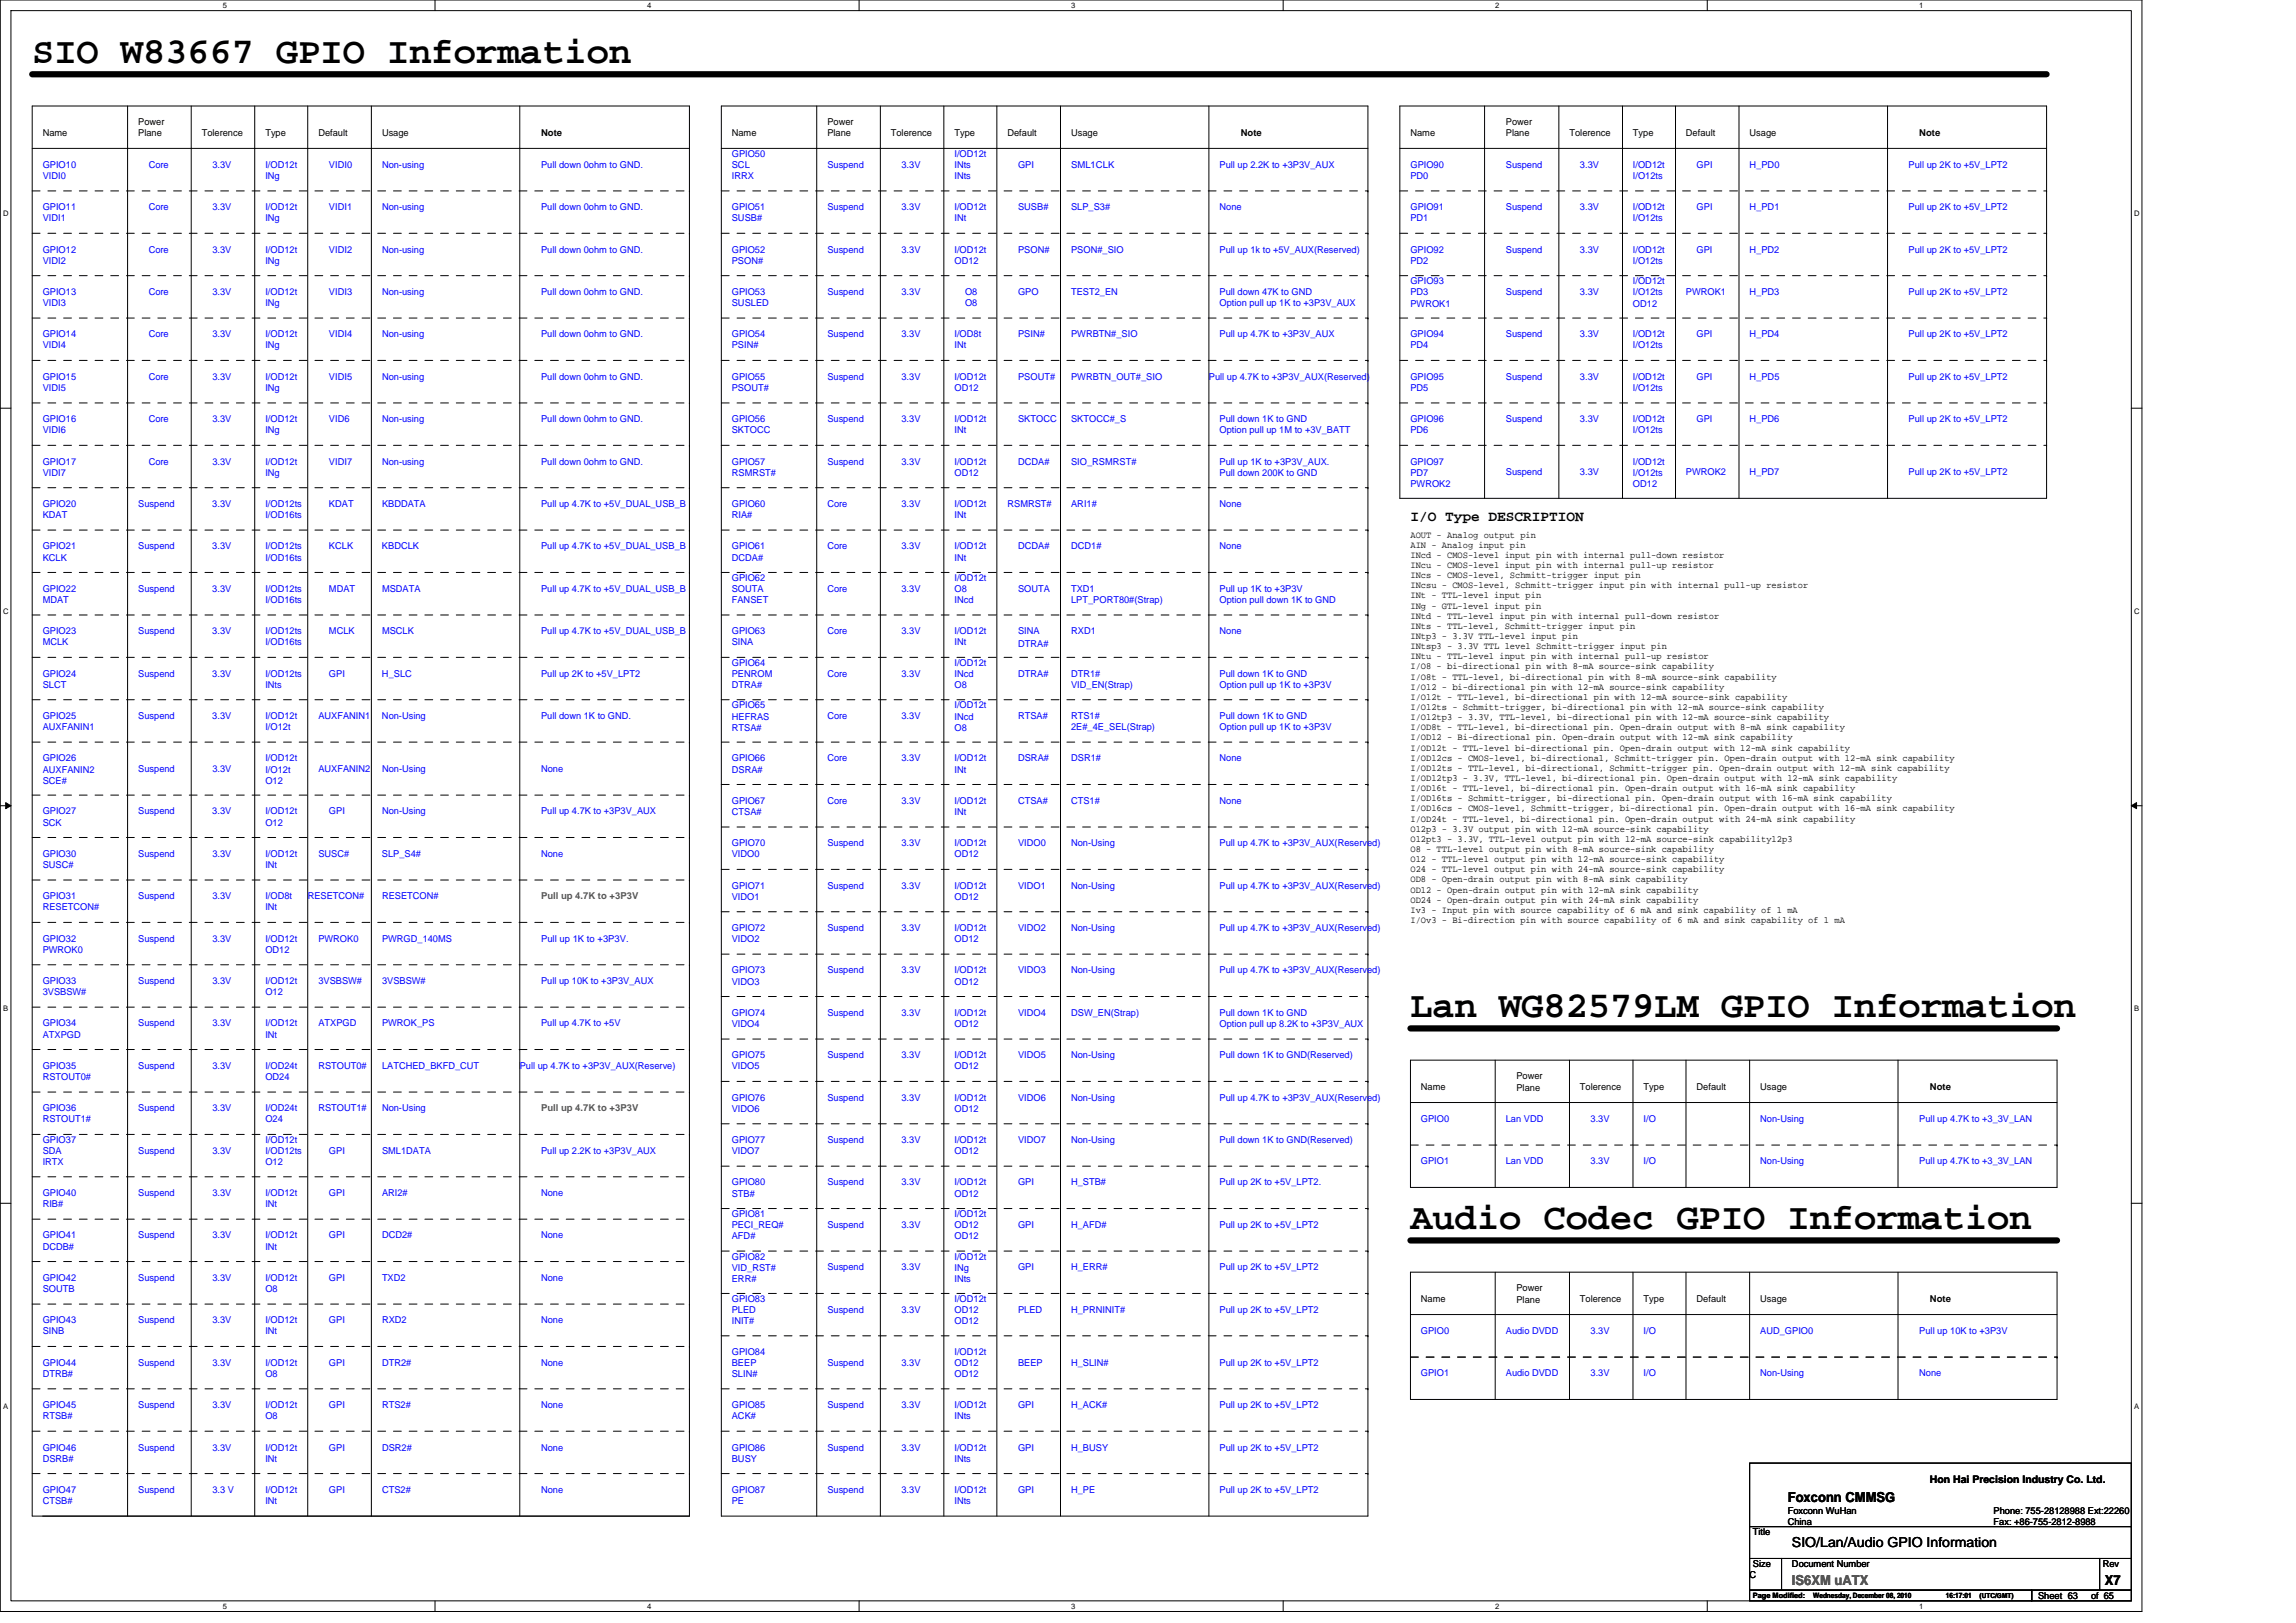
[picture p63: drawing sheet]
<svg xmlns="http://www.w3.org/2000/svg" width="297mm" height="210mm" viewBox="0 0 297 210" stroke-linecap="round" stroke-linejoin="round" font-family="sans-serif">
<defs><g id="words">
<g font-size="4.8">
<text x="4.2" y="8.1">SIO W83667 GPIO Information</text>
<text x="182.5" y="131.6">Lan WG82579LM GPIO Information</text>
<text x="182.5" y="159">Audio Codec GPIO Information</text>
</g>
<text font-size="1.9" x="182.5" y="67.5">I/O Type DESCRIPTION</text>
<g font-size="1.8">
<text x="231.3" y="194.4">Foxconn CMMSG</text>
<text x="231.8" y="200.2">SIO/Lan/Audio GPIO Information</text>
<text x="272.3" y="205.1">X7</text>
</g>
<text font-size="1.8" fill="#f00" x="231.8" y="205.1">IS6XM uATX</text>
<text font-size="1.4" x="249.7" y="191.9">Hon Hai Precision Industry Co. Ltd.</text>
<g font-size="1.2">
<text x="5.5" y="17.6">Name</text>
<text x="17.9" y="16.2">Power</text>
<text x="17.9" y="17.7">Plane</text>
<text x="26.1" y="17.6">Tolerence</text>
<text x="34.3" y="17.6">Type</text>
<text x="41.2" y="17.6">Default</text>
<text x="49.4" y="17.6">Usage</text>
<text x="70" y="17.6">Note</text>
<text x="94.7" y="17.6">Name</text>
<text x="107" y="16.2">Power</text>
<text x="107" y="17.7">Plane</text>
<text x="115.2" y="17.6">Tolerence</text>
<text x="123.5" y="17.6">Type</text>
<text x="130.3" y="17.6">Default</text>
<text x="138.6" y="17.6">Usage</text>
<text x="160.5" y="17.6">Note</text>
<text x="182.5" y="17.6">Name</text>
<text x="194.8" y="16.2">Power</text>
<text x="194.8" y="17.7">Plane</text>
<text x="203" y="17.6">Tolerence</text>
<text x="211.3" y="17.6">Type</text>
<text x="218.1" y="17.6">Default</text>
<text x="226.4" y="17.6">Usage</text>
<text x="248.3" y="17.6">Note</text>
<text x="182.5" y="69.6">AOUT - Analog output pin</text>
<text x="182.5" y="70.9">AIN - Analog input pin</text>
<text x="182.5" y="72.2">INcd - CMOS-level input pin with internal pull-down resistor</text>
<text x="182.5" y="73.5">INcu - CMOS-level input pin with internal pull-up resistor</text>
<text x="182.5" y="74.8">INcs - CMOS-level, Schmitt-trigger input pin</text>
<text x="182.5" y="76.1">INcsu - CMOS-level, Schmitt-trigger input pin with internal pull-up resistor</text>
<text x="182.5" y="77.4">INt - TTL-level input pin</text>
<text x="182.5" y="78.7">INg - GTL-level input pin</text>
<text x="182.5" y="80.1">INtd - TTL-level input pin with internal pull-down resistor</text>
<text x="182.5" y="81.4">INts - TTL-level, Schmitt-trigger input pin</text>
<text x="182.5" y="82.7">INtp3 - 3.3V TTL-level input pin</text>
<text x="182.5" y="84">INtsp3 - 3.3V TTL level Schmitt-trigger input pin</text>
<text x="182.5" y="85.3">INtu - TTL-level input pin with internal pull-up resistor</text>
<text x="182.5" y="86.6">I/O8 - bi-directional pin with 8-mA source-sink capability</text>
<text x="182.5" y="87.9">I/O8t - TTL-level, bi-directional pin with 8-mA source-sink capability</text>
<text x="182.5" y="89.2">I/O12 - bi-directional pin with 12-mA source-sink capability</text>
<text x="182.5" y="90.6">I/O12t - TTL-level, bi-directional pin with 12-mA source-sink capability</text>
<text x="182.5" y="91.9">I/O12ts - Schmitt-trigger, bi-directional pin with 12-mA source-sink capability</text>
<text x="182.5" y="93.2">I/O12tp3 - 3.3V, TTL-level, bi-directional pin with 12-mA source-sink capability</text>
<text x="182.5" y="94.5">I/OD8t - TTL-level, bi-directional pin. Open-drain output with 8-mA sink capability</text>
<text x="182.5" y="95.8">I/OD12 - Bi-directional pin. Open-drain output with 12-mA sink capability</text>
<text x="182.5" y="97.1">I/OD12t - TTL-level bi-directional pin. Open-drain output with 12-mA sink capability</text>
<text x="182.5" y="98.4">I/OD12cs - CMOS-level, bi-directional, Schmitt-trigger pin. Open-drain output with 12-mA sink capability</text>
<text x="182.5" y="99.7">I/OD12ts - TTL-level, bi-directional, Schmitt-trigger pin. Open-drain output with 12-mA sink capability</text>
<text x="182.5" y="101.1">I/OD12tp3 - 3.3V, TTL-level, bi-directional pin. Open-drain output with 12-mA sink capability</text>
<text x="182.5" y="102.4">I/OD16t - TTL-level, bi-directional pin. Open-drain output with 16-mA sink capability</text>
<text x="182.5" y="103.7">I/OD16ts - Schmitt-trigger, bi-directional pin. Open-drain output with 16-mA sink capability</text>
<text x="182.5" y="105">I/OD16cs - CMOS-level, Schmitt-trigger, bi-directional pin. Open-drain output with 16-mA sink capability</text>
<text x="182.5" y="106.3">I/OD24t - TTL-level, bi-directional pin. Open-drain output with 24-mA sink capability</text>
<text x="182.5" y="107.6">O12p3 - 3.3V output pin with 12-mA source-sink capability</text>
<text x="182.5" y="108.9">O12pt3 - 3.3V, TTL-level output pin with 12-mA source-sink capability12p3</text>
<text x="182.5" y="110.2">O8 - TTL-level output pin with 8-mA source-sink capability</text>
<text x="182.5" y="111.5">O12 - TTL-level output pin with 12-mA source-sink capability</text>
<text x="182.5" y="112.9">O24 - TTL-level output pin with 24-mA source-sink capability</text>
<text x="182.5" y="114.2">OD8 - Open-drain output pin with 8-mA sink capability</text>
<text x="182.5" y="115.5">OD12 - Open-drain output pin with 12-mA sink capability</text>
<text x="182.5" y="116.8">OD24 - Open-drain output pin with 24-mA sink capability</text>
<text x="182.5" y="118.1">Iv3 - Input pin with source capability of 6 mA and sink capability of 1 mA</text>
<text x="182.5" y="119.4">I/Ov3 - Bi-direction pin with source capability of 6 mA and sink capability of 1 mA</text>
<text x="183.8" y="141">Name</text>
<text x="196.2" y="139.7">Power</text>
<text x="196.2" y="141.1">Plane</text>
<text x="204.4" y="141">Tolerence</text>
<text x="212.6" y="141">Type</text>
<text x="219.5" y="141">Default</text>
<text x="227.7" y="141">Usage</text>
<text x="249.7" y="141">Note</text>
<text x="196.2" y="167.1">Power</text>
<text x="183.8" y="168.5">Name</text>
<text x="196.2" y="168.5">Plane</text>
<text x="204.4" y="168.5">Tolerence</text>
<text x="212.6" y="168.5">Type</text>
<text x="219.5" y="168.5">Default</text>
<text x="227.7" y="168.5">Usage</text>
<text x="249.7" y="168.5">Note</text>
<text x="231.3" y="195.9">Foxconn WuHan</text>
<text x="231.3" y="197.3">China</text>
<text x="257.9" y="195.9">Phone: 755-28128988 Ext:22260</text>
<text x="257.9" y="197.3">Fax: +86-755-2812-8988</text>
<text x="226.8" y="198.6">Title</text>
<text x="226.8" y="202.8">Size</text>
<text x="231.8" y="202.8">Document Number</text>
<text x="272" y="202.8">Rev</text>
<text x="226.4" y="204.1">C</text>
<text x="263.7" y="206.9">Sheet 63</text>
<text x="270.5" y="206.9">of 65</text>
</g>
<g font-size="1.2" fill="#00f">
<text x="5.5" y="21.7">GPIO10</text>
<text x="5.5" y="23.1">VIDI0</text>
<text x="19.2" y="21.7">Core</text>
<text x="27.5" y="21.7">3.3V</text>
<text x="34.3" y="21.7">I/OD12t</text>
<text x="34.3" y="23.1">INg</text>
<text x="42.6" y="21.7">VIDI0</text>
<text x="49.4" y="21.7">Non-using</text>
<text x="70" y="21.7">Pull down 0ohm to GND.</text>
<text x="94.7" y="20.3">GPIO50</text>
<text x="94.7" y="21.8">SCL</text>
<text x="94.7" y="23.2">IRRX</text>
<text x="107" y="21.7">Suspend</text>
<text x="116.6" y="21.7">3.3V</text>
<text x="123.5" y="20.3">I/OD12t</text>
<text x="123.5" y="21.8">INts</text>
<text x="123.5" y="23.2">INts</text>
<text x="131.7" y="21.7">GPI</text>
<text x="138.6" y="21.7">SML1CLK</text>
<text x="157.8" y="21.7">Pull up 2.2K to +3P3V_AUX</text>
<text x="182.5" y="21.7">GPIO90</text>
<text x="182.5" y="23.1">PD0</text>
<text x="194.8" y="21.7">Suspend</text>
<text x="204.4" y="21.7">3.3V</text>
<text x="211.3" y="21.7">I/OD12t</text>
<text x="211.3" y="23.1">I/O12ts</text>
<text x="219.5" y="21.7">GPI</text>
<text x="226.4" y="21.7">H_PD0</text>
<text x="246.9" y="21.7">Pull up 2K to +5V_LPT2</text>
<text x="5.5" y="27.2">GPIO11</text>
<text x="5.5" y="28.6">VIDI1</text>
<text x="19.2" y="27.2">Core</text>
<text x="27.5" y="27.2">3.3V</text>
<text x="34.3" y="27.2">I/OD12t</text>
<text x="34.3" y="28.6">INg</text>
<text x="42.6" y="27.2">VIDI1</text>
<text x="49.4" y="27.2">Non-using</text>
<text x="70" y="27.2">Pull down 0ohm to GND.</text>
<text x="94.7" y="27.2">GPIO51</text>
<text x="94.7" y="28.6">SUSB#</text>
<text x="107" y="27.2">Suspend</text>
<text x="116.6" y="27.2">3.3V</text>
<text x="123.5" y="27.2">I/OD12t</text>
<text x="123.5" y="28.6">INt</text>
<text x="131.7" y="27.2">SUSB#</text>
<text x="138.6" y="27.2">SLP_S3#</text>
<text x="157.8" y="27.2">None</text>
<text x="182.5" y="27.2">GPIO91</text>
<text x="182.5" y="28.6">PD1</text>
<text x="194.8" y="27.2">Suspend</text>
<text x="204.4" y="27.2">3.3V</text>
<text x="211.3" y="27.2">I/OD12t</text>
<text x="211.3" y="28.6">I/O12ts</text>
<text x="219.5" y="27.2">GPI</text>
<text x="226.4" y="27.2">H_PD1</text>
<text x="246.9" y="27.2">Pull up 2K to +5V_LPT2</text>
<text x="5.5" y="32.7">GPIO12</text>
<text x="5.5" y="34.1">VIDI2</text>
<text x="19.2" y="32.7">Core</text>
<text x="27.5" y="32.7">3.3V</text>
<text x="34.3" y="32.7">I/OD12t</text>
<text x="34.3" y="34.1">INg</text>
<text x="42.6" y="32.7">VIDI2</text>
<text x="49.4" y="32.7">Non-using</text>
<text x="70" y="32.7">Pull down 0ohm to GND.</text>
<text x="94.7" y="32.7">GPIO52</text>
<text x="94.7" y="34.1">PSON#</text>
<text x="107" y="32.7">Suspend</text>
<text x="116.6" y="32.7">3.3V</text>
<text x="123.5" y="32.7">I/OD12t</text>
<text x="123.5" y="34.1">OD12</text>
<text x="131.7" y="32.7">PSON#</text>
<text x="138.6" y="32.7">PSON#_SIO</text>
<text x="157.8" y="32.7">Pull up 1k to +5V_AUX(Reserved)</text>
<text x="182.5" y="32.7">GPIO92</text>
<text x="182.5" y="34.1">PD2</text>
<text x="194.8" y="32.7">Suspend</text>
<text x="204.4" y="32.7">3.3V</text>
<text x="211.3" y="32.7">I/OD12t</text>
<text x="211.3" y="34.1">I/O12ts</text>
<text x="219.5" y="32.7">GPI</text>
<text x="226.4" y="32.7">H_PD2</text>
<text x="246.9" y="32.7">Pull up 2K to +5V_LPT2</text>
<text x="5.5" y="38.2">GPIO13</text>
<text x="5.5" y="39.6">VIDI3</text>
<text x="19.2" y="38.2">Core</text>
<text x="27.5" y="38.2">3.3V</text>
<text x="34.3" y="38.2">I/OD12t</text>
<text x="34.3" y="39.6">INg</text>
<text x="42.6" y="38.2">VIDI3</text>
<text x="49.4" y="38.2">Non-using</text>
<text x="70" y="38.2">Pull down 0ohm to GND.</text>
<text x="94.7" y="38.2">GPIO53</text>
<text x="94.7" y="39.6">SUSLED</text>
<text x="107" y="38.2">Suspend</text>
<text x="116.6" y="38.2">3.3V</text>
<text x="124.9" y="38.2">O8</text>
<text x="124.9" y="39.6">O8</text>
<text x="131.7" y="38.2">GPO</text>
<text x="138.6" y="38.2">TEST2_EN</text>
<text x="157.8" y="38.2">Pull down 47K to GND</text>
<text x="157.8" y="39.6">Option pull up 1K to +3P3V_AUX</text>
<text x="182.5" y="36.8">GPIO93</text>
<text x="182.5" y="38.2">PD3</text>
<text x="182.5" y="39.7">PWROK1</text>
<text x="194.8" y="38.2">Suspend</text>
<text x="204.4" y="38.2">3.3V</text>
<text x="211.3" y="36.8">I/OD12t</text>
<text x="211.3" y="38.2">I/O12ts</text>
<text x="211.3" y="39.7">OD12</text>
<text x="218.1" y="38.2">PWROK1</text>
<text x="226.4" y="38.2">H_PD3</text>
<text x="246.9" y="38.2">Pull up 2K to +5V_LPT2</text>
<text x="5.5" y="43.6">GPIO14</text>
<text x="5.5" y="45.1">VIDI4</text>
<text x="19.2" y="43.6">Core</text>
<text x="27.5" y="43.6">3.3V</text>
<text x="34.3" y="43.6">I/OD12t</text>
<text x="34.3" y="45.1">INg</text>
<text x="42.6" y="43.6">VIDI4</text>
<text x="49.4" y="43.6">Non-using</text>
<text x="70" y="43.6">Pull down 0ohm to GND.</text>
<text x="94.7" y="43.6">GPIO54</text>
<text x="94.7" y="45.1">PSIN#</text>
<text x="107" y="43.6">Suspend</text>
<text x="116.6" y="43.6">3.3V</text>
<text x="123.5" y="43.6">I/OD8t</text>
<text x="123.5" y="45.1">INt</text>
<text x="131.7" y="43.6">PSIN#</text>
<text x="138.6" y="43.6">PWRBTN#_SIO</text>
<text x="157.8" y="43.6">Pull up 4.7K to +3P3V_AUX</text>
<text x="182.5" y="43.6">GPIO94</text>
<text x="182.5" y="45.1">PD4</text>
<text x="194.8" y="43.6">Suspend</text>
<text x="204.4" y="43.6">3.3V</text>
<text x="211.3" y="43.6">I/OD12t</text>
<text x="211.3" y="45.1">I/O12ts</text>
<text x="219.5" y="43.6">GPI</text>
<text x="226.4" y="43.6">H_PD4</text>
<text x="246.9" y="43.6">Pull up 2K to +5V_LPT2</text>
<text x="5.5" y="49.1">GPIO15</text>
<text x="5.5" y="50.6">VIDI5</text>
<text x="19.2" y="49.1">Core</text>
<text x="27.5" y="49.1">3.3V</text>
<text x="34.3" y="49.1">I/OD12t</text>
<text x="34.3" y="50.6">INg</text>
<text x="42.6" y="49.1">VIDI5</text>
<text x="49.4" y="49.1">Non-using</text>
<text x="70" y="49.1">Pull down 0ohm to GND.</text>
<text x="94.7" y="49.1">GPIO55</text>
<text x="94.7" y="50.6">PSOUT#</text>
<text x="107" y="49.1">Suspend</text>
<text x="116.6" y="49.1">3.3V</text>
<text x="123.5" y="49.1">I/OD12t</text>
<text x="123.5" y="50.6">OD12</text>
<text x="131.7" y="49.1">PSOUT#</text>
<text x="138.6" y="49.1">PWRBTN_OUT#_SIO</text>
<text x="156.4" y="49.1">Pull up 4.7K to +3P3V_AUX(Reserved)</text>
<text x="182.5" y="49.1">GPIO95</text>
<text x="182.5" y="50.6">PD5</text>
<text x="194.8" y="49.1">Suspend</text>
<text x="204.4" y="49.1">3.3V</text>
<text x="211.3" y="49.1">I/OD12t</text>
<text x="211.3" y="50.6">I/O12ts</text>
<text x="219.5" y="49.1">GPI</text>
<text x="226.4" y="49.1">H_PD5</text>
<text x="246.9" y="49.1">Pull up 2K to +5V_LPT2</text>
<text x="5.5" y="54.6">GPIO16</text>
<text x="5.5" y="56">VIDI6</text>
<text x="19.2" y="54.6">Core</text>
<text x="27.5" y="54.6">3.3V</text>
<text x="34.3" y="54.6">I/OD12t</text>
<text x="34.3" y="56">INg</text>
<text x="42.6" y="54.6">VID6</text>
<text x="49.4" y="54.6">Non-using</text>
<text x="70" y="54.6">Pull down 0ohm to GND.</text>
<text x="94.7" y="54.6">GPIO56</text>
<text x="94.7" y="56">SKTOCC</text>
<text x="107" y="54.6">Suspend</text>
<text x="116.6" y="54.6">3.3V</text>
<text x="123.5" y="54.6">I/OD12t</text>
<text x="123.5" y="56">INt</text>
<text x="131.7" y="54.6">SKTOCC</text>
<text x="138.6" y="54.6">SKTOCC#_S</text>
<text x="157.8" y="54.6">Pull down 1K to GND</text>
<text x="157.8" y="56">Option pull up 1M to +3V_BATT</text>
<text x="182.5" y="54.6">GPIO96</text>
<text x="182.5" y="56">PD6</text>
<text x="194.8" y="54.6">Suspend</text>
<text x="204.4" y="54.6">3.3V</text>
<text x="211.3" y="54.6">I/OD12t</text>
<text x="211.3" y="56">I/O12ts</text>
<text x="219.5" y="54.6">GPI</text>
<text x="226.4" y="54.6">H_PD6</text>
<text x="246.9" y="54.6">Pull up 2K to +5V_LPT2</text>
<text x="5.5" y="60.1">GPIO17</text>
<text x="5.5" y="61.6">VIDI7</text>
<text x="5.5" y="65.6">GPIO20</text>
<text x="17.9" y="65.6">Suspend</text>
<text x="19.2" y="60.1">Core</text>
<text x="27.5" y="65.6">3.3V</text>
<text x="27.5" y="60.1">3.3V</text>
<text x="34.3" y="65.6">I/OD12ts</text>
<text x="34.3" y="60.1">I/OD12t</text>
<text x="34.3" y="61.6">INg</text>
<text x="42.6" y="65.6">KDAT</text>
<text x="42.6" y="60.1">VIDI7</text>
<text x="49.4" y="65.6">KBDDATA</text>
<text x="49.4" y="60.1">Non-using</text>
<text x="70" y="60.1">Pull down 0ohm to GND.</text>
<text x="70" y="65.6">Pull up 4.7K to +5V_DUAL_USB_B</text>
<text x="94.7" y="60.1">GPIO57</text>
<text x="94.7" y="61.6">RSMRST#</text>
<text x="94.7" y="65.6">GPIO60</text>
<text x="107" y="60.1">Suspend</text>
<text x="107" y="65.6">Core</text>
<text x="116.6" y="60.1">3.3V</text>
<text x="116.6" y="65.6">3.3V</text>
<text x="123.5" y="60.1">I/OD12t</text>
<text x="123.5" y="61.6">OD12</text>
<text x="123.5" y="65.6">I/OD12t</text>
<text x="130.3" y="65.6">RSMRST#</text>
<text x="131.7" y="60.1">DCDA#</text>
<text x="138.6" y="60.1">SIO_RSMRST#</text>
<text x="138.6" y="65.6">ARI1#</text>
<text x="157.8" y="65.6">None</text>
<text x="157.8" y="60.1">Pull up 1K to +3P3V_AUX.</text>
<text x="157.8" y="61.6">Pull down 200K to GND</text>
<text x="182.5" y="60.1">GPIO97</text>
<text x="182.5" y="61.6">PD7</text>
<text x="182.5" y="63">PWROK2</text>
<text x="194.8" y="61.5">Suspend</text>
<text x="204.4" y="61.5">3.3V</text>
<text x="211.3" y="60.1">I/OD12t</text>
<text x="211.3" y="61.6">I/O12ts</text>
<text x="211.3" y="63">OD12</text>
<text x="218.1" y="61.5">PWROK2</text>
<text x="226.4" y="61.5">H_PD7</text>
<text x="246.9" y="61.5">Pull up 2K to +5V_LPT2</text>
<text x="5.5" y="71.1">GPIO21</text>
<text x="5.5" y="67">KDAT</text>
<text x="17.9" y="71.1">Suspend</text>
<text x="27.5" y="71.1">3.3V</text>
<text x="34.3" y="67">I/OD16ts</text>
<text x="34.3" y="71.1">I/OD12ts</text>
<text x="42.6" y="71.1">KCLK</text>
<text x="49.4" y="71.1">KBDCLK</text>
<text x="70" y="71.1">Pull up 4.7K to +5V_DUAL_USB_B</text>
<text x="94.7" y="71.1">GPIO61</text>
<text x="94.7" y="67">RIA#</text>
<text x="107" y="71.1">Core</text>
<text x="116.6" y="71.1">3.3V</text>
<text x="123.5" y="71.1">I/OD12t</text>
<text x="123.5" y="67">INt</text>
<text x="131.7" y="71.1">DCDA#</text>
<text x="138.6" y="71.1">DCD1#</text>
<text x="157.8" y="71.1">None</text>
<text x="5.5" y="72.5">KCLK</text>
<text x="5.5" y="76.6">GPIO22</text>
<text x="5.5" y="78">MDAT</text>
<text x="17.9" y="76.6">Suspend</text>
<text x="27.5" y="76.6">3.3V</text>
<text x="34.3" y="72.5">I/OD16ts</text>
<text x="34.3" y="76.6">I/OD12ts</text>
<text x="34.3" y="78">I/OD16ts</text>
<text x="42.6" y="76.6">MDAT</text>
<text x="49.4" y="76.6">MSDATA</text>
<text x="70" y="76.6">Pull up 4.7K to +5V_DUAL_USB_B</text>
<text x="94.7" y="75.2">GPIO62</text>
<text x="94.7" y="76.6">SOUTA</text>
<text x="94.7" y="72.5">DCDA#</text>
<text x="107" y="76.6">Core</text>
<text x="116.6" y="76.6">3.3V</text>
<text x="123.5" y="72.5">INt</text>
<text x="123.5" y="75.2">I/OD12t</text>
<text x="123.5" y="76.6">O8</text>
<text x="131.7" y="76.6">SOUTA</text>
<text x="138.6" y="76.6">TXD1</text>
<text x="138.6" y="78">LPT_PORT80#(Strap)</text>
<text x="157.8" y="76.6">Pull up 1K to +3P3V</text>
<text x="157.8" y="78">Option pull down 1K to GND</text>
<text x="5.5" y="82">GPIO23</text>
<text x="5.5" y="83.5">MCLK</text>
<text x="17.9" y="82">Suspend</text>
<text x="27.5" y="82">3.3V</text>
<text x="34.3" y="82">I/OD12ts</text>
<text x="34.3" y="83.5">I/OD16ts</text>
<text x="42.6" y="82">MCLK</text>
<text x="49.4" y="82">MSCLK</text>
<text x="70" y="82">Pull up 4.7K to +5V_DUAL_USB_B</text>
<text x="94.7" y="78.1">FANSET</text>
<text x="94.7" y="82">GPIO63</text>
<text x="94.7" y="83.5">SINA</text>
<text x="107" y="82">Core</text>
<text x="116.6" y="82">3.3V</text>
<text x="123.5" y="82">I/OD12t</text>
<text x="123.5" y="83.5">INt</text>
<text x="123.5" y="78.1">INcd</text>
<text x="131.7" y="83.7">DTRA#</text>
<text x="131.7" y="82">SINA</text>
<text x="138.6" y="82">RXD1</text>
<text x="157.8" y="82">None</text>
<text x="5.5" y="87.5">GPIO24</text>
<text x="5.5" y="89">SLCT</text>
<text x="17.9" y="87.5">Suspend</text>
<text x="27.5" y="87.5">3.3V</text>
<text x="34.3" y="87.5">I/OD12ts</text>
<text x="34.3" y="89">INts</text>
<text x="42.6" y="87.5">GPI</text>
<text x="49.4" y="87.5">H_SLC</text>
<text x="70" y="87.5">Pull up 2K to +5V_LPT2</text>
<text x="94.7" y="86.2">GPIO64</text>
<text x="94.7" y="87.6">PENROM</text>
<text x="94.7" y="89">DTRA#</text>
<text x="107" y="87.5">Core</text>
<text x="116.6" y="87.5">3.3V</text>
<text x="123.5" y="86.2">I/OD12t</text>
<text x="123.5" y="87.6">INcd</text>
<text x="123.5" y="89">O8</text>
<text x="131.7" y="87.5">DTRA#</text>
<text x="138.6" y="87.5">DTR1#</text>
<text x="138.6" y="89">VID_EN(Strap)</text>
<text x="157.8" y="87.5">Pull down 1K to GND</text>
<text x="157.8" y="89">Option pull up 1K to +3P3V</text>
<text x="5.5" y="93">GPIO25</text>
<text x="5.5" y="94.5">AUXFANIN1</text>
<text x="17.9" y="93">Suspend</text>
<text x="27.5" y="93">3.3V</text>
<text x="34.3" y="93">I/OD12t</text>
<text x="34.3" y="94.5">I/O12t</text>
<text x="41.2" y="93">AUXFANIN1</text>
<text x="49.4" y="93">Non-Using</text>
<text x="70" y="93">Pull down 1K to GND.</text>
<text x="94.7" y="91.7">GPIO65</text>
<text x="94.7" y="93.1">HEFRAS</text>
<text x="94.7" y="94.5">RTSA#</text>
<text x="107" y="93">Core</text>
<text x="116.6" y="93">3.3V</text>
<text x="123.5" y="91.7">I/OD12t</text>
<text x="123.5" y="93.1">INcd</text>
<text x="123.5" y="94.5">O8</text>
<text x="131.7" y="93">RTSA#</text>
<text x="138.6" y="93">RTS1#</text>
<text x="138.6" y="94.5">2E#_4E_SEL(Strap)</text>
<text x="157.8" y="93">Pull down 1K to GND</text>
<text x="157.8" y="94.5">Option pull up 1K to +3P3V</text>
<text x="5.5" y="98.5">GPIO26</text>
<text x="5.5" y="99.9">AUXFANIN2</text>
<text x="5.5" y="101.4">SCE#</text>
<text x="17.9" y="99.9">Suspend</text>
<text x="27.5" y="99.9">3.3V</text>
<text x="34.3" y="98.5">I/OD12t</text>
<text x="34.3" y="99.9">I/O12t</text>
<text x="34.3" y="101.4">O12</text>
<text x="41.2" y="99.9">AUXFANIN2</text>
<text x="49.4" y="99.9">Non-Using</text>
<text x="70" y="99.9">None</text>
<text x="94.7" y="98.5">GPIO66</text>
<text x="94.7" y="99.9">DSRA#</text>
<text x="107" y="98.5">Core</text>
<text x="116.6" y="98.5">3.3V</text>
<text x="123.5" y="98.5">I/OD12t</text>
<text x="123.5" y="99.9">INt</text>
<text x="131.7" y="98.5">DSRA#</text>
<text x="138.6" y="98.5">DSR1#</text>
<text x="157.8" y="98.5">None</text>
<text x="5.5" y="105.4">GPIO27</text>
<text x="5.5" y="106.8">SCK</text>
<text x="17.9" y="105.4">Suspend</text>
<text x="27.5" y="105.4">3.3V</text>
<text x="34.3" y="105.4">I/OD12t</text>
<text x="34.3" y="106.8">O12</text>
<text x="42.6" y="105.4">GPI</text>
<text x="49.4" y="105.4">Non-Using</text>
<text x="70" y="105.4">Pull up 4.7K to +3P3V_AUX</text>
<text x="94.7" y="104">GPIO67</text>
<text x="94.7" y="105.4">CTSA#</text>
<text x="107" y="104">Core</text>
<text x="116.6" y="104">3.3V</text>
<text x="123.5" y="104">I/OD12t</text>
<text x="123.5" y="105.4">INt</text>
<text x="131.7" y="104">CTSA#</text>
<text x="138.6" y="104">CTS1#</text>
<text x="157.8" y="104">None</text>
<text x="5.5" y="110.8">GPIO30</text>
<text x="5.5" y="112.3">SUSC#</text>
<text x="17.9" y="110.8">Suspend</text>
<text x="27.5" y="110.8">3.3V</text>
<text x="34.3" y="110.8">I/OD12t</text>
<text x="34.3" y="112.3">INt</text>
<text x="41.2" y="110.8">SUSC#</text>
<text x="49.4" y="110.8">SLP_S4#</text>
<text x="70" y="110.8">None</text>
<text x="94.7" y="109.5">GPIO70</text>
<text x="94.7" y="110.9">VIDO0</text>
<text x="107" y="109.5">Suspend</text>
<text x="116.6" y="109.5">3.3V</text>
<text x="123.5" y="109.5">I/OD12t</text>
<text x="123.5" y="110.9">OD12</text>
<text x="131.7" y="109.5">VIDO0</text>
<text x="138.6" y="109.5">Non-Using</text>
<text x="157.8" y="109.5">Pull up 4.7K to +3P3V_AUX(Reserved)</text>
<text x="5.5" y="116.3">GPIO31</text>
<text x="5.5" y="117.8">RESETCON#</text>
<text x="17.9" y="116.3">Suspend</text>
<text x="27.5" y="116.3">3.3V</text>
<text x="34.3" y="116.3">I/OD8t</text>
<text x="34.3" y="117.8">INt</text>
<text x="39.8" y="116.3">RESETCON#</text>
<text x="49.4" y="116.3">RESETCON#</text>
<text x="94.7" y="115">GPIO71</text>
<text x="94.7" y="116.4">VIDO1</text>
<text x="107" y="115">Suspend</text>
<text x="116.6" y="115">3.3V</text>
<text x="123.5" y="115">I/OD12t</text>
<text x="123.5" y="116.4">OD12</text>
<text x="131.7" y="115">VIDO1</text>
<text x="138.6" y="115">Non-Using</text>
<text x="157.8" y="115">Pull up 4.7K to +3P3V_AUX(Reserved)</text>
<text x="5.5" y="121.8">GPIO32</text>
<text x="5.5" y="123.3">PWROK0</text>
<text x="17.9" y="121.8">Suspend</text>
<text x="27.5" y="121.8">3.3V</text>
<text x="34.3" y="121.8">I/OD12t</text>
<text x="34.3" y="123.3">OD12</text>
<text x="41.2" y="121.8">PWROK0</text>
<text x="49.4" y="121.8">PWRGD_140MS</text>
<text x="70" y="121.8">Pull up 1K to +3P3V.</text>
<text x="94.7" y="120.5">GPIO72</text>
<text x="94.7" y="121.9">VIDO2</text>
<text x="94.7" y="125.9">GPIO73</text>
<text x="107" y="125.9">Suspend</text>
<text x="107" y="120.5">Suspend</text>
<text x="116.6" y="125.9">3.3V</text>
<text x="116.6" y="120.5">3.3V</text>
<text x="123.5" y="120.5">I/OD12t</text>
<text x="123.5" y="121.9">OD12</text>
<text x="123.5" y="125.9">I/OD12t</text>
<text x="131.7" y="125.9">VIDO3</text>
<text x="131.7" y="120.5">VIDO2</text>
<text x="138.6" y="125.9">Non-Using</text>
<text x="138.6" y="120.5">Non-Using</text>
<text x="157.8" y="120.5">Pull up 4.7K to +3P3V_AUX(Reserved)</text>
<text x="157.8" y="125.9">Pull up 4.7K to +3P3V_AUX(Reserved)</text>
<text x="5.5" y="127.3">GPIO33</text>
<text x="5.5" y="128.8">3VSBSW#</text>
<text x="17.9" y="127.3">Suspend</text>
<text x="27.5" y="127.3">3.3V</text>
<text x="34.3" y="127.3">I/OD12t</text>
<text x="34.3" y="128.8">O12</text>
<text x="41.2" y="127.3">3VSBSW#</text>
<text x="49.4" y="127.3">3VSBSW#</text>
<text x="70" y="127.3">Pull up 10K to +3P3V_AUX</text>
<text x="94.7" y="127.4">VIDO3</text>
<text x="94.7" y="131.4">GPIO74</text>
<text x="107" y="131.4">Suspend</text>
<text x="116.6" y="131.4">3.3V</text>
<text x="123.5" y="127.4">OD12</text>
<text x="123.5" y="131.4">I/OD12t</text>
<text x="131.7" y="131.4">VIDO4</text>
<text x="138.6" y="131.4">DSW_EN(Strap)</text>
<text x="157.8" y="131.4">Pull down 1K to GND</text>
<text x="5.5" y="132.8">GPIO34</text>
<text x="5.5" y="134.2">ATXPGD</text>
<text x="17.9" y="132.8">Suspend</text>
<text x="27.5" y="132.8">3.3V</text>
<text x="34.3" y="132.8">I/OD12t</text>
<text x="34.3" y="134.2">INt</text>
<text x="41.2" y="132.8">ATXPGD</text>
<text x="49.4" y="132.8">PWROK_PS</text>
<text x="70" y="132.8">Pull up 4.7K to +5V</text>
<text x="94.7" y="132.9">VIDO4</text>
<text x="94.7" y="136.9">GPIO75</text>
<text x="107" y="136.9">Suspend</text>
<text x="116.6" y="136.9">3.3V</text>
<text x="123.5" y="132.9">OD12</text>
<text x="123.5" y="136.9">I/OD12t</text>
<text x="131.7" y="136.9">VIDO5</text>
<text x="138.6" y="136.9">Non-Using</text>
<text x="157.8" y="136.9">Pull down 1K to GND(Reserved)</text>
<text x="157.8" y="132.9">Option pull up 8.2K to +3P3V_AUX</text>
<text x="5.5" y="138.3">GPIO35</text>
<text x="5.5" y="139.7">RSTOUT0#</text>
<text x="5.5" y="143.8">GPIO36</text>
<text x="17.9" y="143.8">Suspend</text>
<text x="17.9" y="138.3">Suspend</text>
<text x="27.5" y="138.3">3.3V</text>
<text x="27.5" y="143.8">3.3V</text>
<text x="34.3" y="138.3">I/OD24t</text>
<text x="34.3" y="139.7">OD24</text>
<text x="34.3" y="143.8">I/OD24t</text>
<text x="41.2" y="138.3">RSTOUT0#</text>
<text x="41.2" y="143.8">RSTOUT1#</text>
<text x="49.4" y="143.8">Non-Using</text>
<text x="49.4" y="138.3">LATCHED_BKFD_CUT</text>
<text x="67.2" y="138.3">Pull up 4.7K to +3P3V_AUX(Reserve)</text>
<text x="94.7" y="138.3">VIDO5</text>
<text x="94.7" y="142.4">GPIO76</text>
<text x="94.7" y="143.8">VIDO6</text>
<text x="107" y="142.4">Suspend</text>
<text x="116.6" y="142.4">3.3V</text>
<text x="123.5" y="138.3">OD12</text>
<text x="123.5" y="142.4">I/OD12t</text>
<text x="123.5" y="143.8">OD12</text>
<text x="131.7" y="142.4">VIDO6</text>
<text x="138.6" y="142.4">Non-Using</text>
<text x="157.8" y="142.4">Pull up 4.7K to +3P3V_AUX(Reserved)</text>
<text x="5.5" y="147.9">GPIO37</text>
<text x="5.5" y="149.3">SDA</text>
<text x="5.5" y="145.2">RSTOUT1#</text>
<text x="17.9" y="149.3">Suspend</text>
<text x="27.5" y="149.3">3.3V</text>
<text x="34.3" y="145.2">O24</text>
<text x="34.3" y="147.9">I/OD12t</text>
<text x="34.3" y="149.3">I/OD12ts</text>
<text x="42.6" y="149.3">GPI</text>
<text x="49.4" y="149.3">SML1DATA</text>
<text x="70" y="149.3">Pull up 2.2K to +3P3V_AUX</text>
<text x="94.7" y="147.9">GPIO77</text>
<text x="94.7" y="149.3">VIDO7</text>
<text x="107" y="147.9">Suspend</text>
<text x="116.6" y="147.9">3.3V</text>
<text x="123.5" y="147.9">I/OD12t</text>
<text x="123.5" y="149.3">OD12</text>
<text x="131.7" y="147.9">VIDO7</text>
<text x="138.6" y="147.9">Non-Using</text>
<text x="157.8" y="147.9">Pull down 1K to GND(Reserved)</text>
<text x="183.8" y="145.1">GPIO0</text>
<text x="194.8" y="145.1">Lan VDD</text>
<text x="205.8" y="145.1">3.3V</text>
<text x="212.6" y="145.1">I/O</text>
<text x="227.7" y="145.1">Non-Using</text>
<text x="248.3" y="145.1">Pull up 4.7K to +3_3V_LAN</text>
<text x="5.5" y="150.8">IRTX</text>
<text x="5.5" y="154.7">GPIO40</text>
<text x="17.9" y="154.7">Suspend</text>
<text x="27.5" y="154.7">3.3V</text>
<text x="34.3" y="150.8">O12</text>
<text x="34.3" y="154.7">I/OD12t</text>
<text x="42.6" y="154.7">GPI</text>
<text x="49.4" y="154.7">ARI2#</text>
<text x="70" y="154.7">None</text>
<text x="94.7" y="153.4">GPIO80</text>
<text x="94.7" y="154.8">STB#</text>
<text x="107" y="153.4">Suspend</text>
<text x="116.6" y="153.4">3.3V</text>
<text x="123.5" y="153.4">I/OD12t</text>
<text x="123.5" y="154.8">OD12</text>
<text x="131.7" y="153.4">GPI</text>
<text x="138.6" y="153.4">H_STB#</text>
<text x="157.8" y="153.4">Pull up 2K to +5V_LPT2.</text>
<text x="183.8" y="150.6">GPIO1</text>
<text x="194.8" y="150.6">Lan VDD</text>
<text x="205.8" y="150.6">3.3V</text>
<text x="212.6" y="150.6">I/O</text>
<text x="227.7" y="150.6">Non-Using</text>
<text x="248.3" y="150.6">Pull up 4.7K to +3_3V_LAN</text>
<text x="5.5" y="156.2">RIB#</text>
<text x="5.5" y="160.2">GPIO41</text>
<text x="5.5" y="161.7">DCDB#</text>
<text x="17.9" y="160.2">Suspend</text>
<text x="27.5" y="160.2">3.3V</text>
<text x="34.3" y="156.2">INt</text>
<text x="34.3" y="160.2">I/OD12t</text>
<text x="34.3" y="161.7">INt</text>
<text x="42.6" y="160.2">GPI</text>
<text x="49.4" y="160.2">DCD2#</text>
<text x="70" y="160.2">None</text>
<text x="94.7" y="157.5">GPIO81</text>
<text x="94.7" y="158.9">PECI_REQ#</text>
<text x="94.7" y="160.4">AFD#</text>
<text x="107" y="158.9">Suspend</text>
<text x="116.6" y="158.9">3.3V</text>
<text x="123.5" y="157.5">I/OD12t</text>
<text x="123.5" y="158.9">OD12</text>
<text x="123.5" y="160.4">OD12</text>
<text x="131.7" y="158.9">GPI</text>
<text x="138.6" y="158.9">H_AFD#</text>
<text x="157.8" y="158.9">Pull up 2K to +5V_LPT2</text>
<text x="5.5" y="165.7">GPIO42</text>
<text x="5.5" y="167.2">SOUTB</text>
<text x="17.9" y="165.7">Suspend</text>
<text x="27.5" y="165.7">3.3V</text>
<text x="34.3" y="165.7">I/OD12t</text>
<text x="34.3" y="167.2">O8</text>
<text x="42.6" y="165.7">GPI</text>
<text x="49.4" y="165.7">TXD2</text>
<text x="70" y="165.7">None</text>
<text x="94.7" y="163">GPIO82</text>
<text x="94.7" y="164.4">VID_RST#</text>
<text x="94.7" y="165.9">ERR#</text>
<text x="107" y="164.3">Suspend</text>
<text x="116.6" y="164.3">3.3V</text>
<text x="123.5" y="163">I/OD12t</text>
<text x="123.5" y="164.4">INg</text>
<text x="123.5" y="165.9">INts</text>
<text x="131.7" y="164.3">GPI</text>
<text x="138.6" y="164.3">H_ERR#</text>
<text x="157.8" y="164.3">Pull up 2K to +5V_LPT2</text>
<text x="5.5" y="171.2">GPIO43</text>
<text x="5.5" y="172.6">SINB</text>
<text x="17.9" y="171.2">Suspend</text>
<text x="27.5" y="171.2">3.3V</text>
<text x="34.3" y="172.6">INt</text>
<text x="34.3" y="171.2">I/OD12t</text>
<text x="42.6" y="171.2">GPI</text>
<text x="49.4" y="171.2">RXD2</text>
<text x="70" y="171.2">None</text>
<text x="94.7" y="168.5">GPIO83</text>
<text x="94.7" y="169.9">PLED</text>
<text x="94.7" y="171.3">INIT#</text>
<text x="107" y="169.8">Suspend</text>
<text x="116.6" y="169.8">3.3V</text>
<text x="123.5" y="168.5">I/OD12t</text>
<text x="123.5" y="169.9">OD12</text>
<text x="123.5" y="171.3">OD12</text>
<text x="131.7" y="169.8">PLED</text>
<text x="138.6" y="169.8">H_PRNINIT#</text>
<text x="157.8" y="169.8">Pull up 2K to +5V_LPT2</text>
<text x="183.8" y="172.6">GPIO0</text>
<text x="194.8" y="172.6">Audio DVDD</text>
<text x="205.8" y="172.6">3.3V</text>
<text x="212.6" y="172.6">I/O</text>
<text x="227.7" y="172.6">AUD_GPIO0</text>
<text x="248.3" y="172.6">Pull up 10K to +3P3V</text>
<text x="5.5" y="176.7">GPIO44</text>
<text x="5.5" y="178.1">DTRB#</text>
<text x="17.9" y="176.7">Suspend</text>
<text x="27.5" y="176.7">3.3V</text>
<text x="34.3" y="176.7">I/OD12t</text>
<text x="34.3" y="178.1">O8</text>
<text x="42.6" y="176.7">GPI</text>
<text x="49.4" y="176.7">DTR2#</text>
<text x="70" y="176.7">None</text>
<text x="94.7" y="175.3">GPIO84</text>
<text x="94.7" y="176.8">BEEP</text>
<text x="94.7" y="178.2">SLIN#</text>
<text x="107" y="176.7">Suspend</text>
<text x="116.6" y="176.7">3.3V</text>
<text x="123.5" y="175.3">I/OD12t</text>
<text x="123.5" y="176.8">OD12</text>
<text x="123.5" y="178.2">OD12</text>
<text x="131.7" y="176.7">BEEP</text>
<text x="138.6" y="176.7">H_SLIN#</text>
<text x="157.8" y="176.7">Pull up 2K to +5V_LPT2</text>
<text x="183.8" y="178.1">GPIO1</text>
<text x="194.8" y="178.1">Audio DVDD</text>
<text x="205.8" y="178.1">3.3V</text>
<text x="212.6" y="178.1">I/O</text>
<text x="227.7" y="178.1">Non-Using</text>
<text x="248.3" y="178.1">None</text>
<text x="5.5" y="182.2">GPIO45</text>
<text x="5.5" y="183.6">RTSB#</text>
<text x="17.9" y="182.2">Suspend</text>
<text x="27.5" y="182.2">3.3V</text>
<text x="34.3" y="182.2">I/OD12t</text>
<text x="34.3" y="183.6">O8</text>
<text x="42.6" y="182.2">GPI</text>
<text x="49.4" y="182.2">RTS2#</text>
<text x="70" y="182.2">None</text>
<text x="94.7" y="182.2">GPIO85</text>
<text x="94.7" y="183.6">ACK#</text>
<text x="107" y="182.2">Suspend</text>
<text x="116.6" y="182.2">3.3V</text>
<text x="123.5" y="182.2">I/OD12t</text>
<text x="123.5" y="183.6">INts</text>
<text x="131.7" y="182.2">GPI</text>
<text x="138.6" y="182.2">H_ACK#</text>
<text x="157.8" y="182.2">Pull up 2K to +5V_LPT2</text>
<text x="5.5" y="187.7">GPIO46</text>
<text x="5.5" y="189.1">DSRB#</text>
<text x="17.9" y="187.7">Suspend</text>
<text x="27.5" y="187.7">3.3V</text>
<text x="34.3" y="187.7">I/OD12t</text>
<text x="34.3" y="189.1">INt</text>
<text x="42.6" y="187.7">GPI</text>
<text x="49.4" y="187.7">DSR2#</text>
<text x="70" y="187.7">None</text>
<text x="94.7" y="187.7">GPIO86</text>
<text x="94.7" y="189.1">BUSY</text>
<text x="107" y="187.7">Suspend</text>
<text x="116.6" y="187.7">3.3V</text>
<text x="123.5" y="187.7">I/OD12t</text>
<text x="123.5" y="189.1">INts</text>
<text x="131.7" y="187.7">GPI</text>
<text x="138.6" y="187.7">H_BUSY</text>
<text x="157.8" y="187.7">Pull up 2K to +5V_LPT2</text>
<text x="5.5" y="193.1">GPIO47</text>
<text x="5.5" y="194.6">CTSB#</text>
<text x="17.9" y="193.1">Suspend</text>
<text x="27.5" y="193.1">3.3 V</text>
<text x="34.3" y="193.1">I/OD12t</text>
<text x="34.3" y="194.6">INt</text>
<text x="42.6" y="193.1">GPI</text>
<text x="49.4" y="193.1">CTS2#</text>
<text x="70" y="193.1">None</text>
<text x="94.7" y="193.1">GPIO87</text>
<text x="94.7" y="194.6">PE</text>
<text x="107" y="193.1">Suspend</text>
<text x="116.6" y="193.1">3.3V</text>
<text x="123.5" y="193.1">I/OD12t</text>
<text x="123.5" y="194.6">INts</text>
<text x="131.7" y="193.1">GPI</text>
<text x="138.6" y="193.1">H_PE</text>
<text x="157.8" y="193.1">Pull up 2K to +5V_LPT2</text>
</g>
<g font-size="1.2" fill="#f00">
<text x="70" y="116.3">Pull up 4.7K to +3P3V</text>
<text x="70" y="143.8">Pull up 4.7K to +3P3V</text>
</g>
<g font-size="1">
<text x="28.8" y="1">5</text>
<text x="83.7" y="1">4</text>
<text x="138.6" y="1">3</text>
<text x="193.4" y="1">2</text>
<text x="248.3" y="1">1</text>
<text x=".4" y="28">D</text>
<text x="276.1" y="28">D</text>
<text x=".4" y="79.4">C</text>
<text x="276.1" y="79.4">C</text>
<text x=".4" y="130.9">B</text>
<text x="276.1" y="130.9">B</text>
<text x=".4" y="182.3">A</text>
<text x="276.1" y="182.3">A</text>
<text x="28.8" y="208.2">5</text>
<text x="83.7" y="208.2">4</text>
<text x="138.6" y="208.2">3</text>
<text x="193.4" y="208.2">2</text>
<text x="226.8" y="206.8">Page Modified:</text>
<text x="234.6" y="206.8">Wednesday, December 08, 2010</text>
<text x="248.3" y="208.2">1</text>
<text x="251.7" y="206.8">16:17:01</text>
</g>
<text font-size=".9" x="256.1" y="206.7">(UTC/GMT)</text>
</g></defs>
<path d="M0 0h277.1v208.5h-277.1zM1.4 1.4h274.3v205.7h-274.3z" fill="none" stroke="#000" stroke-width=".13"/>
<g fill="#fff">
<path d="M28.8 .1h.6v1.1h-.6z"/>
<path d="M28.8 207.3h.6v1.1h-.6z"/>
</g>
<path d="M56.3 0v1.4M56.3 207.1v1.4" fill="none" stroke="#000" stroke-width=".13"/>
<g fill="#fff">
<path d="M83.7 .1h.6v1.1h-.6z"/>
<path d="M83.7 207.3h.6v1.1h-.6z"/>
</g>
<path d="M111.1 0v1.4M111.1 207.1v1.4" fill="none" stroke="#000" stroke-width=".13"/>
<g fill="#fff">
<path d="M138.6 .1h.5v1.1h-.5z"/>
<path d="M138.6 207.3h.5v1.1h-.5z"/>
</g>
<path d="M166 0v1.4M166 207.1v1.4" fill="none" stroke="#000" stroke-width=".13"/>
<g fill="#fff">
<path d="M193.4 .1h.6v1.1h-.6z"/>
<path d="M193.4 207.3h.6v1.1h-.6z"/>
</g>
<path d="M220.9 0v1.4M220.9 207.1v1.4" fill="none" stroke="#000" stroke-width=".13"/>
<g fill="#fff">
<path d="M248.3 .1h.6v1.1h-.6z"/>
<path d="M248.3 207.3h.6v1.1h-.6z"/>
<path d="M.4 27.1h.7v1.1h-.7z"/>
<path d="M276.1 27.1h.7v1.1h-.7z"/>
<path d="M.4 78.5h.7v1.1h-.7z"/>
<path d="M276.1 78.5h.7v1.1h-.7z"/>
</g>
<path d="M0 52.8h1.4M275.7 52.8h1.4" fill="none" stroke="#000" stroke-width=".13"/>
<g fill="#fff">
<path d="M.4 130h.7v1.1h-.7z"/>
<path d="M276.1 130h.7v1.1h-.7z"/>
</g>
<path d="M0 104.2h1.4M275.7 104.2h1.4" fill="none" stroke="#000" stroke-width=".13"/>
<path d="M.7 103.8l.7 .4-.7 .4zM275.7 104.2l.7-.4v.8z" fill="#000" stroke="#000" stroke-width=".13"/>
<g fill="#fff">
<path d="M.4 181.4h.7v1.1h-.7z"/>
<path d="M276.1 181.4h.7v1.1h-.7z"/>
</g>
<g fill="none" stroke="#000" stroke-width=".13">
<path d="M4.2 13.7h85v182.5h-85zM4.2 19.2h85M16.5 13.7v182.5M24.7 13.7v182.5M33 13.7v182.5M39.8 13.7v182.5M48 13.7v182.5M67.2 13.7v182.5M93.3 13.7h83.7v182.5h-83.7zM93.3 19.2h83.7M105.7 13.7v182.5M113.9 13.7v182.5"/>
<path d="M122.1 13.7v182.5M129 13.7v182.5M137.2 13.7v182.5M156.4 13.7v182.5M181.1 13.7h83.7v50.8h-83.7zM181.1 19.2h83.7M192.1 13.7v50.8M201.7 13.7v50.8M209.9 13.7v50.8M216.8 13.7v50.8M225 13.7v50.8M244.2 13.7v50.8"/>
<path d="M182.5 137.2h83.6v16.4h-83.6zM193.4 137.2v16.4M203 137.2v16.4M211.3 137.2v16.4M218.1 137.2v16.4M226.4 137.2v16.4M245.6 137.2v16.4M0 155.7h1.4M182.5 142.6h83.6M275.7 155.7h1.4M182.5 164.6h83.6v16.5h-83.6zM182.5 170.1h83.6"/>
<path d="M193.4 164.6v16.5M203 164.6v16.5M211.3 164.6v16.5M218.1 164.6v16.5M226.4 164.6v16.5M245.6 164.6v16.5M5.5 196.2h83.7M226.4 189.3h49.3v8.2h-49.3zM226.4 197.5h49.3v4.1h-49.3zM226.4 201.6h4.1v4.1h-4.1zM226.4 205.7h36.4v1.4h-36.4zM230.5 201.6h41.1v4.1h-41.1z"/>
<path d="M262.8 205.7h12.9v1.4h-12.9zM271.6 201.6h4.1v4.1h-4.1z"/>
</g>
<path d="M4.2 9.6h260.6M182.5 133.1h83.6M182.5 160.5h83.6" fill="none" stroke="#000" stroke-width=".8"/>
<g fill="none" stroke="#000" stroke-width=".13" stroke-dasharray="1 1 1 1 1 1 1 1">
<path d="M4.2 24.7h85M4.2 30.2h85M4.2 35.7h85M89.2 24.7h.1M89.2 30.2h.1M89.2 35.7h.1M93.3 35.7h83.7M93.3 30.2h83.7M93.3 24.7h83.7M177 35.7h.1M177 30.2h.1M177 24.7h.1"/>
<path d="M181.1 35.7h83.7M181.1 24.7h83.7M181.1 30.2h83.7M264.8 35.7h.1M264.8 24.7h.1M264.8 30.2h.1M4.2 41.1h85M4.2 46.6h85M4.2 52.1h85M4.2 57.6h85M89.2 41.1h.1M89.2 46.6h.1"/>
<path d="M89.2 52.1h.1M89.2 57.6h.1M93.3 57.6h83.7M93.3 52.1h83.7M93.3 46.6h83.7M93.3 41.1h83.7M177 57.6h.1M177 52.1h.1M177 46.6h.1M177 41.1h.1M181.1 41.1h83.7M181.1 46.6h83.7"/>
<path d="M181.1 52.1h83.7M181.1 57.6h83.7M264.8 41.1h.1M264.8 46.6h.1M264.8 52.1h.1M264.8 57.6h.1M4.2 63.1h85M4.2 68.6h85M4.2 74.1h85M4.2 79.6h85M89.2 63.1h.1M89.2 68.6h.1"/>
<path d="M89.2 74.1h.1M89.2 79.6h.1M93.3 63.1h83.7M93.3 68.6h83.7M93.3 74.1h83.7M93.3 79.6h83.7M177 63.1h.1M177 68.6h.1M177 74.1h.1M177 79.6h.1M4.2 85h85M4.2 90.5h85"/>
<path d="M4.2 96h85M89.2 85h.1M89.2 90.5h.1M89.2 96h.1M93.3 96h83.7M93.3 85h83.7M93.3 90.5h83.7M177 96h.1M177 85h.1M177 90.5h.1M4.2 102.9h85M4.2 108.4h85"/>
<path d="M4.2 113.9h85M4.2 119.3h85M89.2 102.9h.1M89.2 108.4h.1M89.2 113.9h.1M89.2 119.3h.1M93.3 101.5h83.7M93.3 107h83.7M93.3 112.5h83.7M93.3 118h83.7M177 101.5h.1M177 107h.1"/>
<path d="M177 112.5h.1M177 118h.1M4.2 130.3h85M4.2 124.8h85M4.2 135.8h85M89.2 130.3h.1M89.2 124.8h.1M89.2 135.8h.1M93.3 123.4h83.7M93.3 128.9h83.7M93.3 134.4h83.7M93.3 139.9h83.7"/>
<path d="M177 123.4h.1M177 128.9h.1M177 134.4h.1M177 139.9h.1M4.2 141.3h85M4.2 146.8h85M4.2 152.3h85M4.2 157.7h85M89.2 141.3h.1M89.2 146.8h.1M89.2 152.3h.1M89.2 157.7h.1"/>
<path d="M93.3 150.9h83.7M93.3 156.4h83.7M93.3 145.4h83.7M177 150.9h.1M177 156.4h.1M177 145.4h.1M182.5 148.1h83.6M266.1 148.1h.1M4.2 179.7h85M4.2 163.2h85M4.2 168.7h85M4.2 174.2h85"/>
<path d="M89.2 179.7h.1M89.2 163.2h.1M89.2 168.7h.1M89.2 174.2h.1M93.3 172.8h83.7M93.3 167.3h83.7M93.3 161.9h83.7M93.3 179.7h83.7M177 172.8h.1M177 167.3h.1M177 161.9h.1M177 179.7h.1"/>
<path d="M182.5 175.6h83.6M266.1 175.6h.1M4.2 185.2h85M4.2 190.6h85M89.2 185.2h.1M89.2 190.6h.1M93.3 190.6h83.7M93.3 185.2h83.7M177 190.6h.1M177 185.2h.1"/>
</g>
<use href="#words"/>
</svg>
